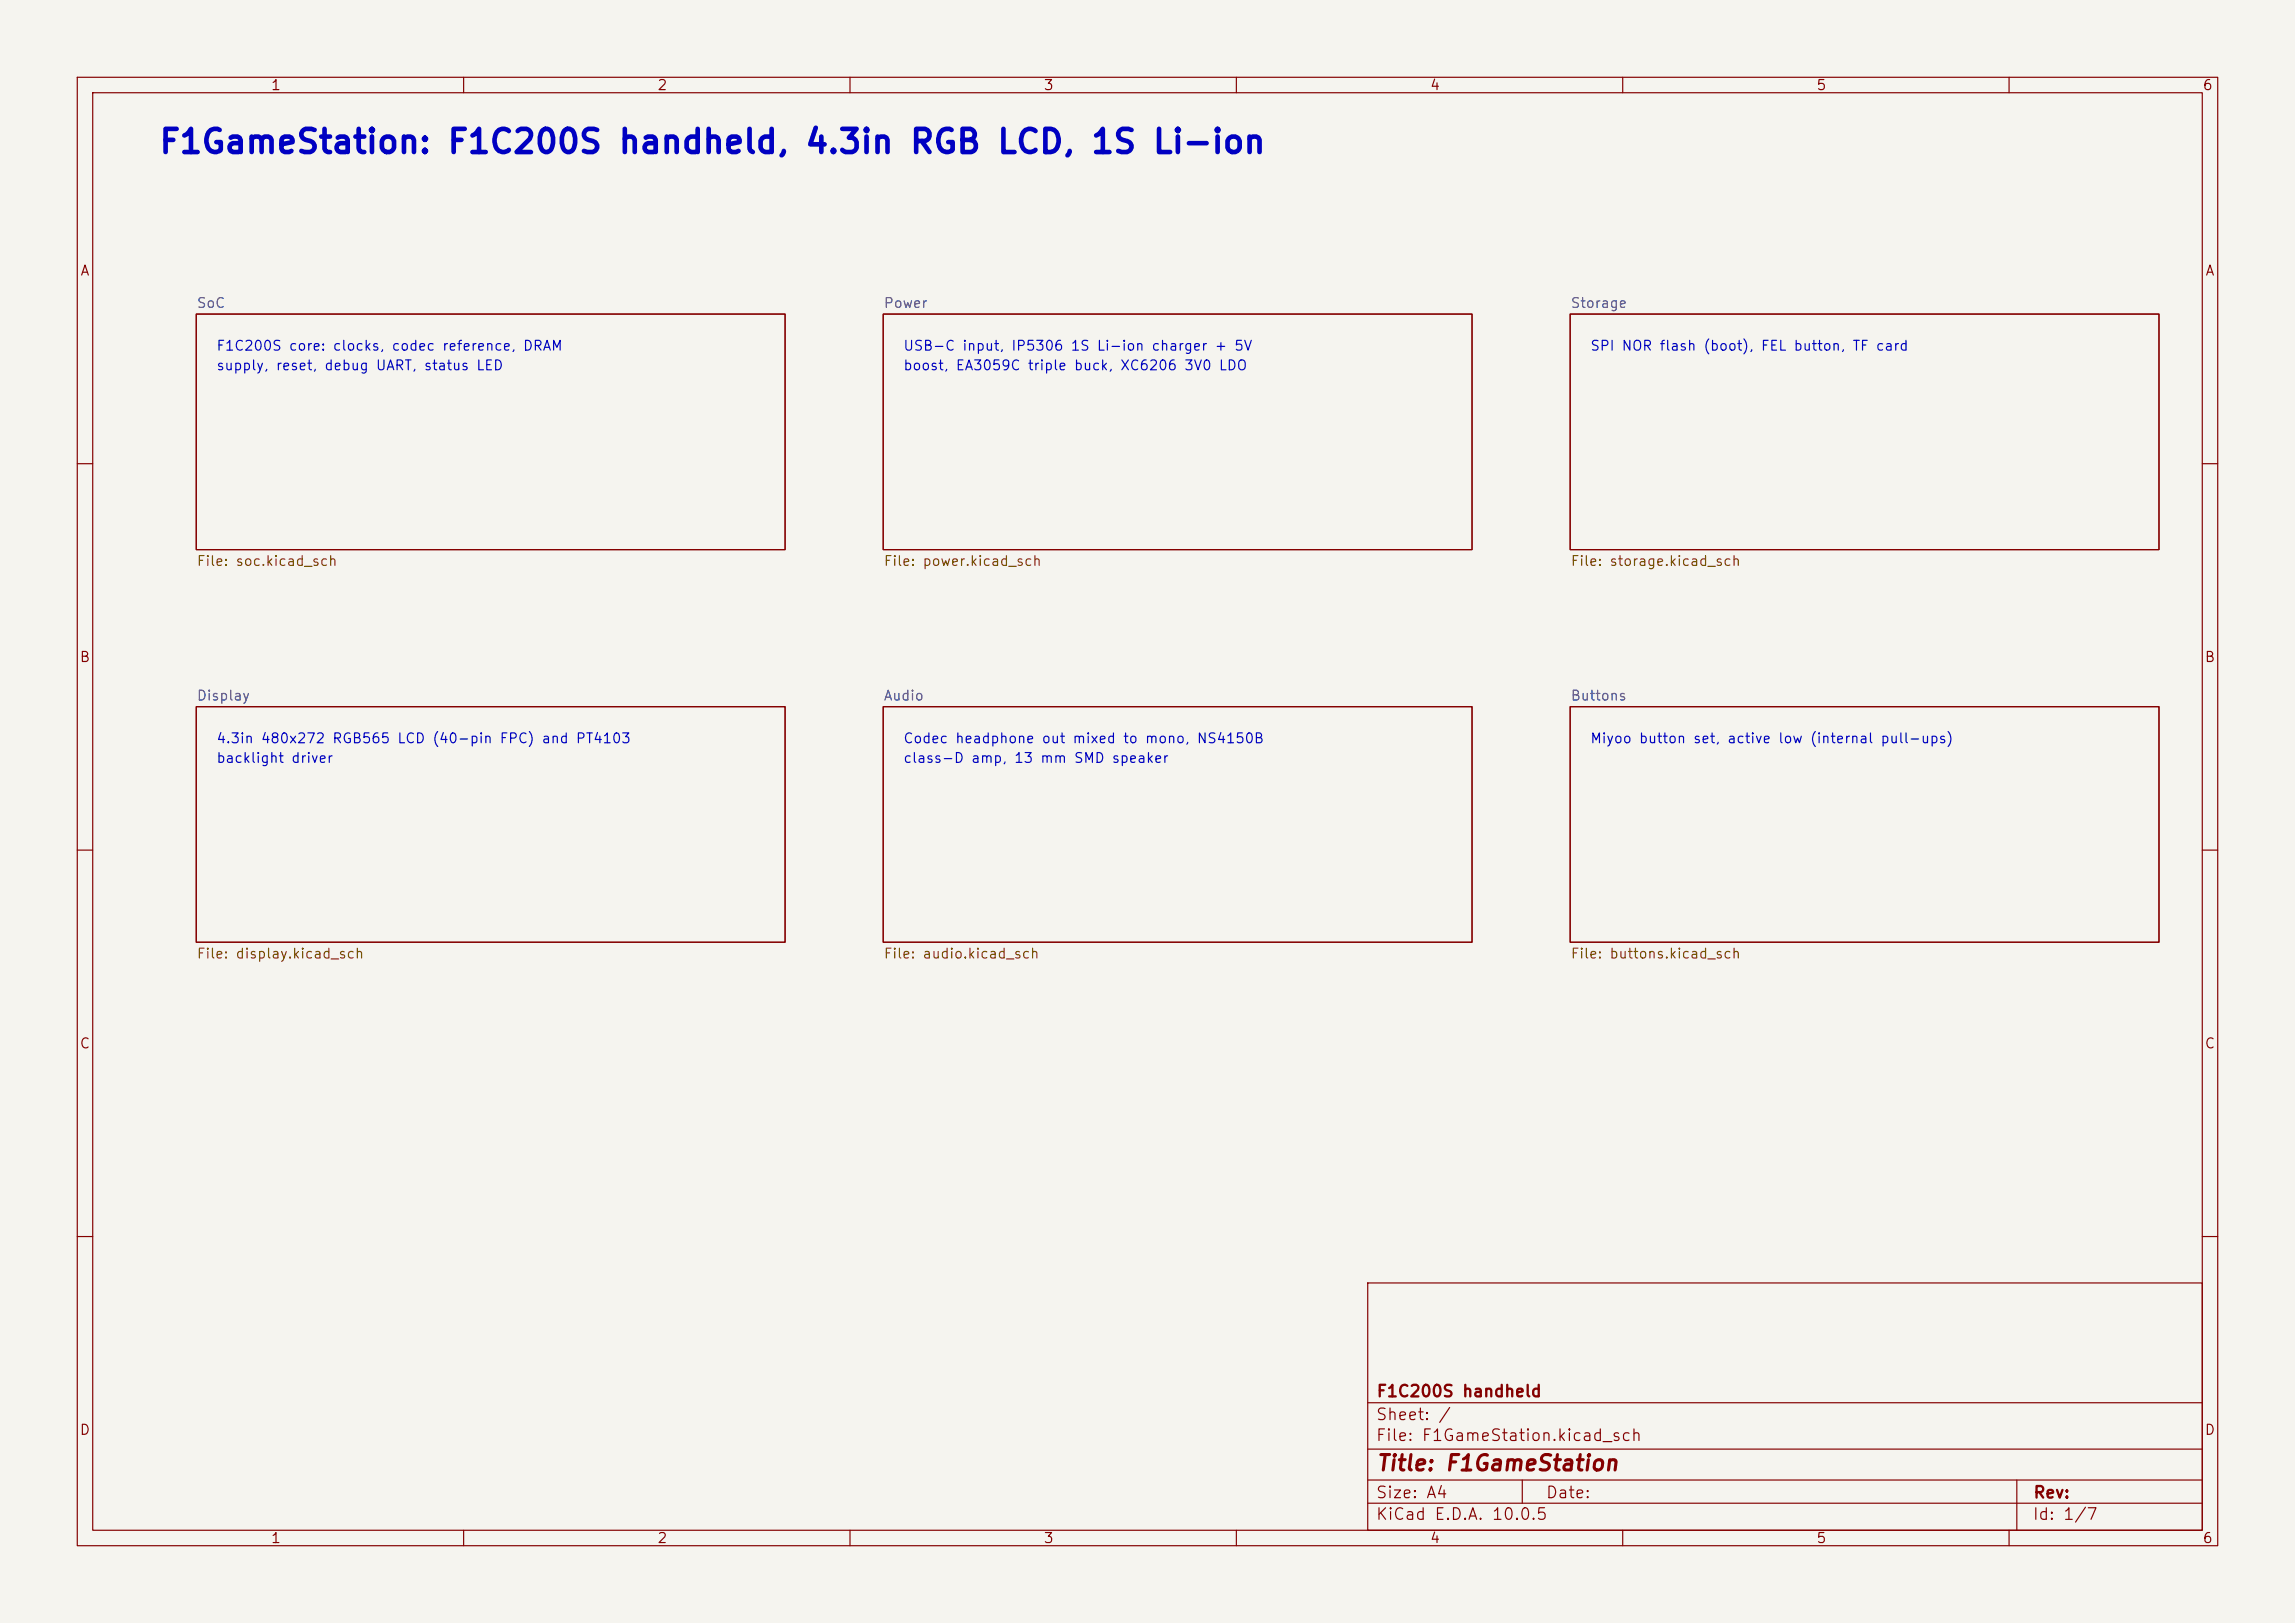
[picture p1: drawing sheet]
<svg xmlns="http://www.w3.org/2000/svg" width="297mm" height="210mm" viewBox="0 0 297 210" stroke-linecap="round" stroke-linejoin="round" font-family="sans-serif">
<defs><g id="words">
<text font-size="3" fill="#0000c2" x="20.4" y="20.6">F1GameStation: F1C200S handheld, 4.3in RGB LCD, 1S Li-ion</text>
<text font-size="2" fill="#840000" x="178" y="190.8">Title: F1GameStation</text>
<g font-size="1.5" fill="#840000">
<text x="178" y="184.1">Sheet: /</text>
<text x="178" y="181.1">F1C200S handheld</text>
<text x="178" y="186.8">File: F1GameStation.kicad_sch</text>
<text x="178" y="197">KiCad E.D.A. 10.0.5</text>
<text x="178" y="194.2">Size: A4</text>
<text x="200" y="194.2">Date:</text>
<text x="263" y="197">Id: 1/7</text>
<text x="263" y="194.2">Rev:</text>
</g>
<g font-size="1.3" fill="#840000">
<text x="35" y="12">1</text>
<text x="85" y="12">2</text>
<text x="135" y="12">3</text>
<text x="185" y="12">4</text>
<text x="235" y="12">5</text>
<text x="285" y="12">6</text>
<text x="10.3" y="36">A</text>
<text x="285.3" y="36">A</text>
<text x="10.2" y="86">B</text>
<text x="285.2" y="86">B</text>
<text x="10.2" y="136">C</text>
<text x="285.2" y="136">C</text>
<text x="10.2" y="186">D</text>
<text x="285.2" y="186">D</text>
<text x="35" y="200">1</text>
<text x="85" y="200">2</text>
<text x="135" y="200">3</text>
<text x="185" y="200">4</text>
<text x="235" y="200">5</text>
<text x="285" y="200">6</text>
</g>
<g font-size="1.3" fill="#006464">
<text x="25.4" y="40.2">SoC</text>
<text x="114.3" y="40.2">Power</text>
<text x="203.2" y="40.2">Storage</text>
<text x="25.4" y="91">Display</text>
<text x="114.3" y="91">Audio</text>
<text x="203.2" y="91">Buttons</text>
</g>
<g font-size="1.3" fill="#0000c2">
<text x="27.9" y="45.7">F1C200S core: clocks, codec reference, DRAM</text>
<text x="116.8" y="45.7">USB-C input, IP5306 1S Li-ion charger + 5V</text>
<text x="205.7" y="45.7">SPI NOR flash (boot), FEL button, TF card</text>
<text x="27.9" y="48.2">supply, reset, debug UART, status LED</text>
<text x="116.8" y="48.2">boost, EA3059C triple buck, XC6206 3V0 LDO</text>
<text x="27.9" y="96.5">4.3in 480x272 RGB565 LCD (40-pin FPC) and PT4103</text>
<text x="27.9" y="99">backlight driver</text>
<text x="116.8" y="96.5">Codec headphone out mixed to mono, NS4150B</text>
<text x="116.8" y="99">class-D amp, 13 mm SMD speaker</text>
<text x="205.7" y="96.5">Miyoo button set, active low (internal pull-ups)</text>
</g>
<g font-size="1.3" fill="#725600">
<text x="25.4" y="73.5">File: soc.kicad_sch</text>
<text x="114.3" y="73.5">File: power.kicad_sch</text>
<text x="203.2" y="73.5">File: storage.kicad_sch</text>
<text x="25.4" y="124.3">File: display.kicad_sch</text>
<text x="114.3" y="124.3">File: audio.kicad_sch</text>
<text x="203.2" y="124.3">File: buttons.kicad_sch</text>
</g>
</g></defs>
<path d="M0 0h297v210h-297z" fill="#f5f4ef" stroke="#f5f4ef" stroke-width=".13"/>
<g fill="none" stroke="#840000" stroke-width=".15">
<path d="M10 10h277v190h-277zM12 12h273v186h-273zM60 10v2M110 10v2M160 10v2M210 10v2M260 10v2M25.4 40.6h76.2v30.5h-76.2zM114.3 40.6h76.2v30.5h-76.2zM203.2 40.6h76.2v30.5h-76.2zM10 60h2M285 60h2"/>
<path d="M25.4 91.4h76.2v30.5h-76.2zM114.3 91.4h76.2v30.5h-76.2zM203.2 91.4h76.2v30.5h-76.2zM10 110h2M285 110h2M10 160h2M177 166h108v32h-108zM285 160h2M60 198v2M110 198v2M160 198v2M177 194.5h108"/>
<path d="M177 191.5h108M177 187.5h108M177 181.5h108M197 191.5v3M210 198v2M260 198v2M261 191.5v6.5"/>
</g>
<use href="#words"/>
</svg>
